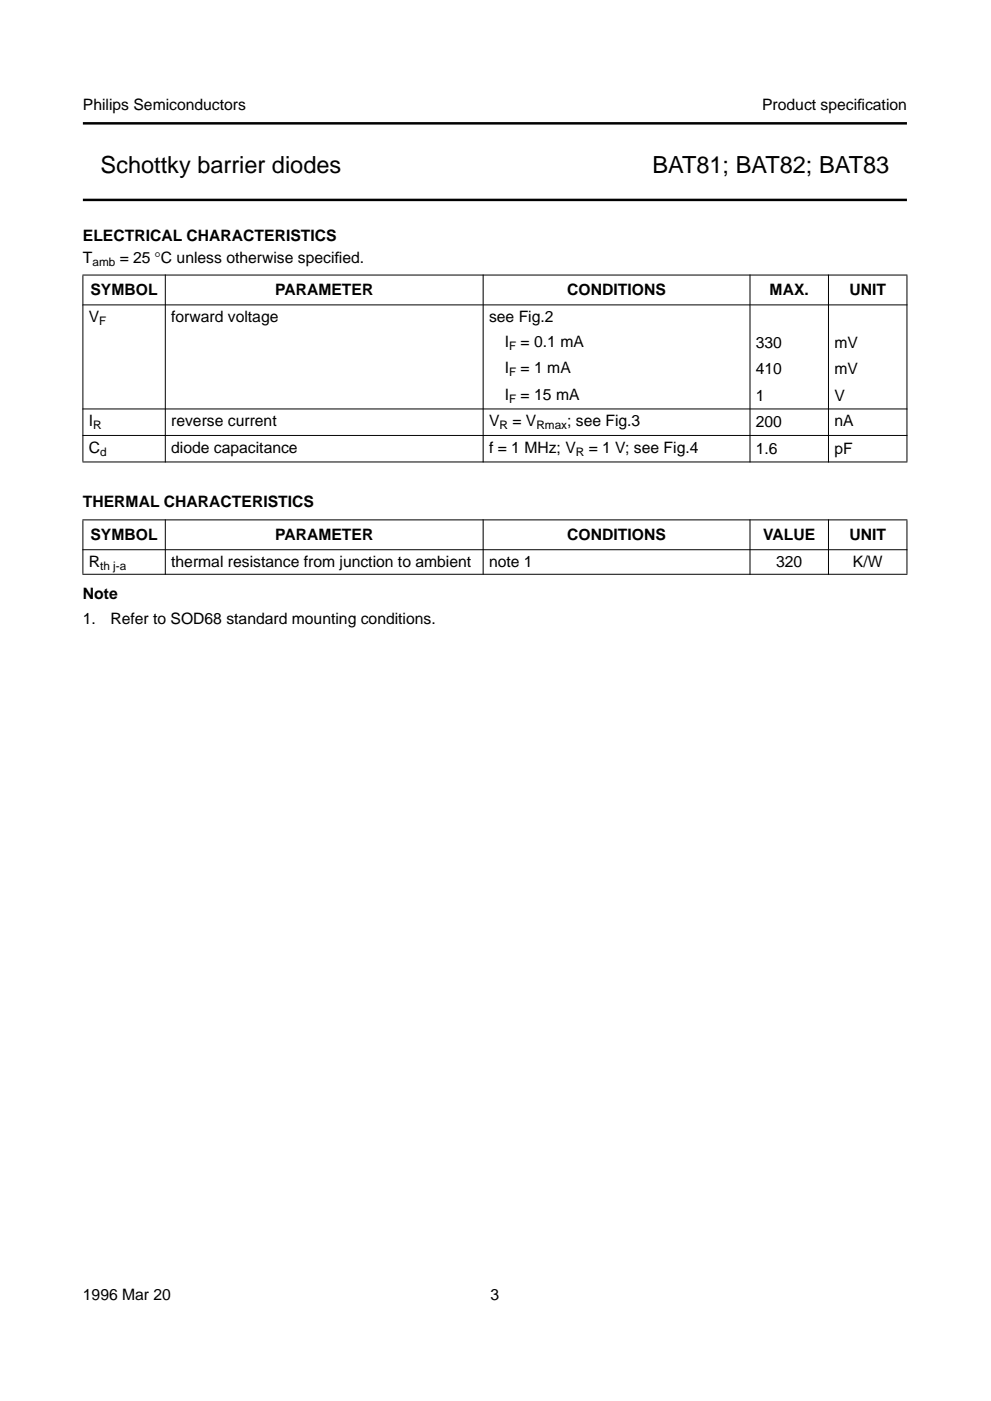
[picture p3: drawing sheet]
<svg xmlns="http://www.w3.org/2000/svg" width="210mm" height="297mm" viewBox="0 0 210 297" stroke-linecap="round" stroke-linejoin="round" font-family="sans-serif">
<defs><g id="words">
<g font-size="5">
<text x="21.3" y="36.6">Schottky barrier diodes</text>
<text x="138.4" y="36.6">BAT81; BAT82; BAT83</text>
</g>
<g font-size="3.3">
<text x="17.6" y="23.4">Philips Semiconductors</text>
<text x="161.7" y="23.4">Product specif</text>
<text x="181.9" y="23.4">ication</text>
<text x="17.6" y="51.1">ELECTRICAL CHARACTERISTICS</text>
<text x="17.6" y="55.8">T</text>
<text x="25.4" y="55.8">= 25 °C unless otherwise specif</text>
<text x="71" y="55.8">ied.</text>
<text x="19.2" y="62.6">SYMBOL</text>
<text x="58.4" y="62.6">PARAMETER</text>
<text x="120.4" y="62.6">CONDITIONS</text>
<text x="163.3" y="62.6">MAX.</text>
<text x="180.2" y="62.6">UNIT</text>
<text x="18.8" y="68.3">V</text>
<text x="36.3" y="68.3">forward voltage</text>
<text x="103.8" y="68.3">see Fig.2</text>
<text x="107.1" y="73.5">I</text>
<text x="110.5" y="73.5">= 0.1 mA</text>
<text x="160.4" y="73.7">330</text>
<text x="177" y="73.7">mV</text>
<text x="107.1" y="79.1">I</text>
<text x="110.5" y="79.1">= 1 mA</text>
<text x="160.4" y="79.4">410</text>
<text x="177" y="79.4">mV</text>
<text x="107.1" y="84.8">I</text>
<text x="110.5" y="84.8">= 15 mA</text>
<text x="160.4" y="85">1</text>
<text x="177" y="85">V</text>
<text x="18.8" y="90.4">I</text>
<text x="36.3" y="90.4">reverse current</text>
<text x="103.8" y="90.4">V</text>
<text x="108.7" y="90.4">= V</text>
<text x="120.3" y="90.4">; see Fig.3</text>
<text x="160.4" y="90.6">200</text>
<text x="177" y="90.4">nA</text>
<text x="18.8" y="96">C</text>
<text x="36.3" y="96">diode capacitance</text>
<text x="103.8" y="96">f = 1 MHz; V</text>
<text x="124.9" y="96">= 1 V; see Fig.4</text>
<text x="160.4" y="96.2">1.6</text>
<text x="177" y="96.2">pF</text>
<text x="17.6" y="107.5">THERMAL CHARACTERISTICS</text>
<text x="19.2" y="114.5">SYMBOL</text>
<text x="58.4" y="114.5">PARAMETER</text>
<text x="120.4" y="114.5">CONDITIONS</text>
<text x="161.9" y="114.5">VALUE</text>
<text x="180.2" y="114.5">UNIT</text>
<text x="18.8" y="120.2">R</text>
<text x="36.3" y="120.2">thermal resistance from junction to ambient</text>
<text x="103.8" y="120.2">note 1</text>
<text x="164.7" y="120.2">320</text>
<text x="181" y="120.2">K/W</text>
<text x="17.6" y="126.9">Note</text>
<text x="17.6" y="132.3">1.</text>
<text x="23.4" y="132.3">Refer to SOD68 standard mounting conditions.</text>
<text x="17.6" y="275.6">1996 Mar 20</text>
<text x="104.1" y="275.6">3</text>
</g>
<g font-size="2.5">
<text x="19.6" y="56.4">amb</text>
<text x="21.1" y="68.9">F</text>
<text x="108" y="74.1">F</text>
<text x="108" y="79.7">F</text>
<text x="108" y="85.4">F</text>
<text x="19.8" y="91">R</text>
<text x="106" y="91">R</text>
<text x="113.8" y="91">Rmax</text>
<text x="21.2" y="96.6">d</text>
<text x="122.2" y="96.6">R</text>
<text x="21.2" y="120.8">th j-a</text>
</g>
</g></defs>
<path d="M17.6 26.2h174.8M17.6 42.4h174.8" fill="none" stroke="#000" stroke-width=".53"/>
<g fill="#000" stroke="#000" stroke-width=".21">
<path d="M17.5 58.3h175zM17.5 64.6h175zM17.6 58.4v39.4zM35.1 58.2v39.8zM102.5 58.2v39.8zM159.1 58.2v39.8zM175.8 58.2v39.8zM192.4 58.4v39.4zM17.5 86.7h175zM17.5 92.3h175zM17.5 97.9h175zM17.5 110.2h175z"/>
<path d="M17.5 116.6h175zM17.6 110.3v11.4zM35.1 110.1v11.8zM102.5 110.1v11.8zM159.1 110.1v11.8zM175.8 110.1v11.8zM192.4 110.3v11.4zM17.5 121.8h175z"/>
</g>
<use href="#words"/>
</svg>
